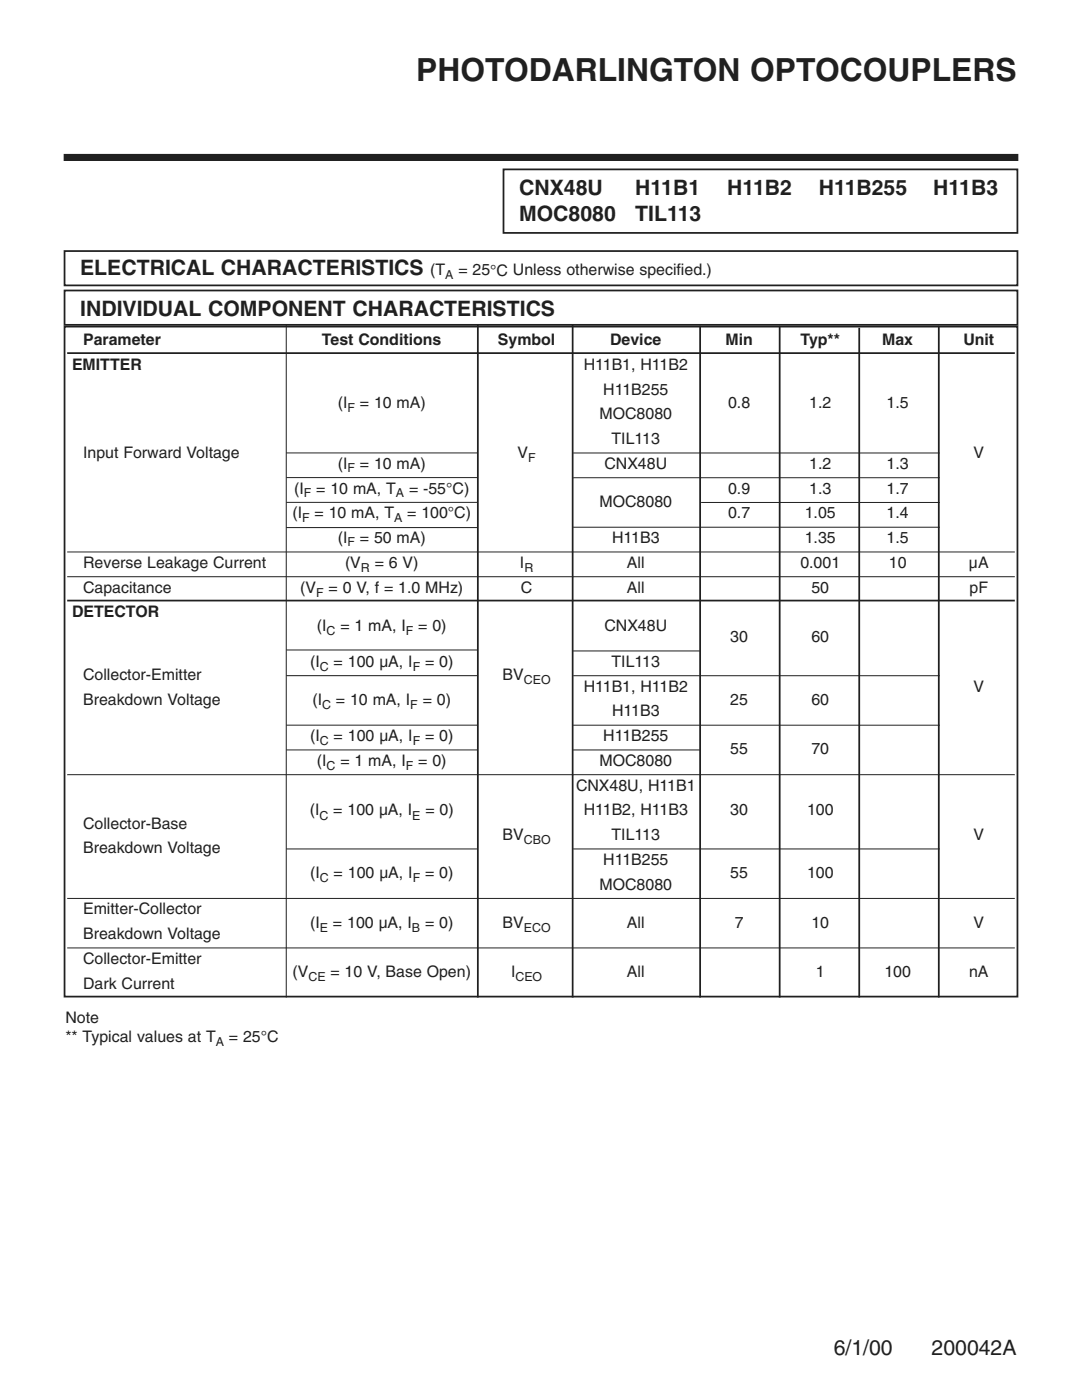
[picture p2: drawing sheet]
<svg xmlns="http://www.w3.org/2000/svg" width="216mm" height="279mm" viewBox="0 0 216 279" stroke-linecap="round" stroke-linejoin="round" font-family="sans-serif">
<defs><g id="words">
<text font-size="6.3" fill="#231f20" x="83.1" y="16.3">PHOTODARLINGTON OPTOCOUPLERS</text>
<g font-size="4.2" fill="#231f20">
<text x="103.6" y="38.9">CNX48U</text>
<text x="126.8" y="38.9">H11B1</text>
<text x="145.1" y="38.9">H11B2</text>
<text x="163.4" y="38.9">H11B255</text>
<text x="186.2" y="38.9">H11B3</text>
<text x="103.6" y="44">MOC8080</text>
<text x="126.8" y="44">TIL113</text>
<text x="16" y="55">ELECTRICAL CHARACTERISTICS</text>
<text x="16" y="63">INDIVIDUAL COMPONENT CHARACTERISTICS</text>
<text x="166.4" y="270.5">6/1/00</text>
<text x="185.9" y="270.5">200042A</text>
</g>
<g font-size="3.2" fill="#231f20">
<text x="85.8" y="55">(T</text>
<text x="91.5" y="55">= 25°C Unless otherwise specified.)</text>
<text x="16.6" y="68.9">Parameter</text>
<text x="64.2" y="68.9">Test Conditions</text>
<text x="99.4" y="68.9">Symbol</text>
<text x="121.7" y="68.9">Device</text>
<text x="144.8" y="68.9">Min</text>
<text x="159.7" y="68.9">Typ**</text>
<text x="176" y="68.9">Max</text>
<text x="192.2" y="68.9">Unit</text>
<text x="14.4" y="73.8">EMITTER</text>
<text x="116.5" y="73.8">H11B1, H11B2</text>
<text x="67.4" y="81.4">(I</text>
<text x="71.8" y="81.4">= 10 mA)</text>
<text x="119.6" y="83.7">MOC8080</text>
<text x="120.4" y="78.8">H11B255</text>
<text x="145.3" y="81.4">0.8</text>
<text x="161.5" y="81.4">1.2</text>
<text x="176.9" y="81.4">1.5</text>
<text x="122" y="88.7">TIL113</text>
<text x="16.6" y="91.3">Input Forward Voltage</text>
<text x="67.4" y="93.6">(I</text>
<text x="71.8" y="93.6">= 10 mA)</text>
<text x="103.3" y="91.3">V</text>
<text x="120.6" y="93.6">CNX48U</text>
<text x="161.5" y="93.6">1.2</text>
<text x="176.9" y="93.6">1.3</text>
<text x="194.3" y="91.3">V</text>
<text x="58.7" y="98.5">(I</text>
<text x="63.1" y="98.5">= 10 mA, T</text>
<text x="81.6" y="98.5">= -55°C)</text>
<text x="119.6" y="101.2">MOC8080</text>
<text x="145.3" y="98.5">0.9</text>
<text x="161.5" y="98.5">1.3</text>
<text x="176.9" y="98.5">1.7</text>
<text x="58.3" y="103.5">(I</text>
<text x="62.8" y="103.5">= 10 mA, T</text>
<text x="81.3" y="103.5">= 100°C)</text>
<text x="145.3" y="103.5">0.7</text>
<text x="160.6" y="103.5">1.05</text>
<text x="176.9" y="103.5">1.4</text>
<text x="16.6" y="113.4">Reverse Leakage Current</text>
<text x="67.4" y="108.4">(I</text>
<text x="68.8" y="113.4">(V</text>
<text x="71.8" y="108.4">= 50 mA)</text>
<text x="74.8" y="113.4">= 6 V)</text>
<text x="103.8" y="113.4">I</text>
<text x="122.1" y="108.4">H11B3</text>
<text x="125.1" y="113.4">All</text>
<text x="159.7" y="113.4">0.001</text>
<text x="160.6" y="108.4">1.35</text>
<text x="176.9" y="108.4">1.5</text>
<text x="177.4" y="113.4">10</text>
<text x="193.3" y="113.4">µA</text>
<text x="16.6" y="118.3">Capacitance</text>
<text x="59.9" y="118.3">(V</text>
<text x="65.6" y="118.3">= 0 V, f = 1.0 MHz)</text>
<text x="103.9" y="118.3">C</text>
<text x="125.1" y="118.3">All</text>
<text x="161.9" y="118.3">50</text>
<text x="193.5" y="118.3">pF</text>
<text x="14.4" y="123.2">DETECTOR</text>
<text x="63.2" y="125.9">(I</text>
<text x="67.9" y="125.9">= 1 mA, I</text>
<text x="83.5" y="125.9">= 0)</text>
<text x="120.6" y="125.9">CNX48U</text>
<text x="145.7" y="128.2">30</text>
<text x="161.9" y="128.2">60</text>
<text x="16.6" y="135.8">Collector-Emitter</text>
<text x="61.9" y="133.1">(I</text>
<text x="66.6" y="133.1">= 100 µA, I</text>
<text x="84.8" y="133.1">= 0)</text>
<text x="100.3" y="135.8">BV</text>
<text x="122" y="133.1">TIL113</text>
<text x="16.6" y="140.7">Breakdown Voltage</text>
<text x="62.4" y="140.7">(I</text>
<text x="67" y="140.7">= 10 mA, I</text>
<text x="84.3" y="140.7">= 0)</text>
<text x="116.5" y="138">H11B1, H11B2</text>
<text x="122.1" y="143">H11B3</text>
<text x="145.7" y="140.7">25</text>
<text x="161.9" y="140.7">60</text>
<text x="194.3" y="138">V</text>
<text x="61.9" y="147.9">(I</text>
<text x="66.6" y="147.9">= 100 µA, I</text>
<text x="84.8" y="147.9">= 0)</text>
<text x="120.4" y="147.9">H11B255</text>
<text x="63.2" y="152.9">(I</text>
<text x="67.9" y="152.9">= 1 mA, I</text>
<text x="83.5" y="152.9">= 0)</text>
<text x="119.6" y="152.9">MOC8080</text>
<text x="145.7" y="150.6">55</text>
<text x="161.9" y="150.6">70</text>
<text x="114.9" y="157.8">CNX48U, H11B1</text>
<text x="16.6" y="165.4">Collector-Base</text>
<text x="61.8" y="162.7">(I</text>
<text x="66.5" y="162.7">= 100 µA, I</text>
<text x="84.9" y="162.7">= 0)</text>
<text x="100.3" y="167.7">BV</text>
<text x="116.5" y="162.7">H11B2, H11B3</text>
<text x="122" y="167.7">TIL113</text>
<text x="145.7" y="162.7">30</text>
<text x="161" y="162.7">100</text>
<text x="194.3" y="167.7">V</text>
<text x="16.6" y="170.3">Breakdown Voltage</text>
<text x="120.4" y="172.6">H11B255</text>
<text x="61.9" y="175.3">(I</text>
<text x="66.6" y="175.3">= 100 µA, I</text>
<text x="84.8" y="175.3">= 0)</text>
<text x="119.6" y="177.6">MOC8080</text>
<text x="145.7" y="175.3">55</text>
<text x="161" y="175.3">100</text>
<text x="16.6" y="182.5">Emitter-Collector</text>
<text x="61.9" y="185.1">(I</text>
<text x="66.4" y="185.1">= 100 µA, I</text>
<text x="84.8" y="185.1">= 0)</text>
<text x="100.3" y="185.1">BV</text>
<text x="125.1" y="185.1">All</text>
<text x="146.6" y="185.1">7</text>
<text x="161.9" y="185.1">10</text>
<text x="194.3" y="185.1">V</text>
<text x="16.6" y="187.4">Breakdown Voltage</text>
<text x="16.6" y="197.3">Dark Current</text>
<text x="16.6" y="192.4">Collector-Emitter</text>
<text x="58.4" y="195">(V</text>
<text x="65.9" y="195">= 10 V, Base Open)</text>
<text x="102" y="195">I</text>
<text x="125.1" y="195">All</text>
<text x="162.8" y="195">1</text>
<text x="176.5" y="195">100</text>
<text x="193.4" y="195">nA</text>
<text x="13.1" y="204.2">Note</text>
<text x="13.1" y="208">** Typical values at T</text>
<text x="45.7" y="208">= 25°C</text>
</g>
<g font-size="2.5" fill="#231f20">
<text x="88.8" y="55.8">A</text>
<text x="69.3" y="82.2">F</text>
<text x="69.3" y="94.2">F</text>
<text x="105.4" y="92.1">F</text>
<text x="60.6" y="99.2">F</text>
<text x="79" y="99.2">A</text>
<text x="60.3" y="104.1">F</text>
<text x="78.6" y="104.1">A</text>
<text x="69.3" y="109">F</text>
<text x="63.1" y="119.1">F</text>
<text x="72" y="114.2">R</text>
<text x="104.6" y="114.2">R</text>
<text x="65.2" y="126.7">C</text>
<text x="81" y="126.7">F</text>
<text x="63.8" y="133.9">C</text>
<text x="82.3" y="133.9">F</text>
<text x="104.5" y="136.6">CEO</text>
<text x="64.3" y="141.5">C</text>
<text x="81.9" y="141.5">F</text>
<text x="63.8" y="148.7">C</text>
<text x="82.3" y="148.7">F</text>
<text x="65.2" y="153.7">C</text>
<text x="81" y="153.7">F</text>
<text x="63.7" y="163.6">C</text>
<text x="82.3" y="163.6">E</text>
<text x="104.5" y="168.5">CBO</text>
<text x="63.8" y="176.1">C</text>
<text x="82.3" y="176.1">F</text>
<text x="63.8" y="186">E</text>
<text x="82.2" y="186">B</text>
<text x="104.5" y="186">ECO</text>
<text x="61.5" y="195.8">CE</text>
<text x="102.9" y="195.8">CEO</text>
<text x="43.1" y="208.8">A</text>
</g>
</g></defs>
<path d="M12.9 65.2h190.1v133.7h-190.1zM13.4 70.5h189.1M114.3 64.8v134.3M139.7 65v134.1M155.6 65v134.1M171.4 65.4v133.7M187.3 65v134.1M13.4 119.9h189.1" fill="none" stroke="#231f20" stroke-width=".35"/>
<g fill="none" stroke="#231f20" stroke-width=".2">
<path d="M114.4 90.4h73.1M114.4 95.3h73.1M13.4 110.2h189.1M13.4 115.1h189.1M114.4 105.2h73.1M139.9 100.3h47.6M114.4 129.9h25.2M114.4 134.9h73.1M13.4 154.6h189.1M114.4 144.7h73.1M114.4 149.7h25.2M13.4 179.3h189.1"/>
<path d="M114.4 169.4h73.1M13.4 189.2h189.1"/>
</g>
<path d="M12.9 58h190.1v6.8h-190.1z" fill-rule="evenodd" fill="#fff"/>
<path d="M12.9 58h190.1v6.8h-190.1z" fill="none" stroke="#231f20" stroke-width=".35"/>
<path d="M12.9 50.1h190.1v6.9h-190.1z" fill-rule="evenodd" fill="#fff"/>
<path d="M12.9 50.1h190.1v6.9h-190.1z" fill="none" stroke="#231f20" stroke-width=".35"/>
<path d="M69.4 11.3h133.8v22.3h-133.8z" fill-rule="evenodd" fill="#fff"/>
<path d="M12.7 31.4h190.5" fill="none" stroke="#231f20" stroke-width="1.4" stroke-linecap="butt"/>
<path d="M100.5 33.8h102.5v12.7h-102.5z" fill-rule="evenodd" fill="#fff"/>
<path d="M100.5 33.8h102.5v12.7h-102.5zM95.3 64.8v134.3" fill="none" stroke="#231f20" stroke-width=".35"/>
<path d="M57.1 64.8v134.3M57.1 90.4h38.1M57.1 95.3h38.1M57.1 100.3h38.1M57.1 105.3h38.1M57.1 134.8h38.1M57.1 129.7h38.1M57.1 149.7h38.1M57.1 144.7h38.1M57.1 169.4h38.1" fill="none" stroke="#231f20" stroke-width=".2"/>
<path d="M12.7 201.5h190.5v9.6h-190.5z" fill-rule="evenodd" fill="#fff"/>
<use href="#words"/>
</svg>
